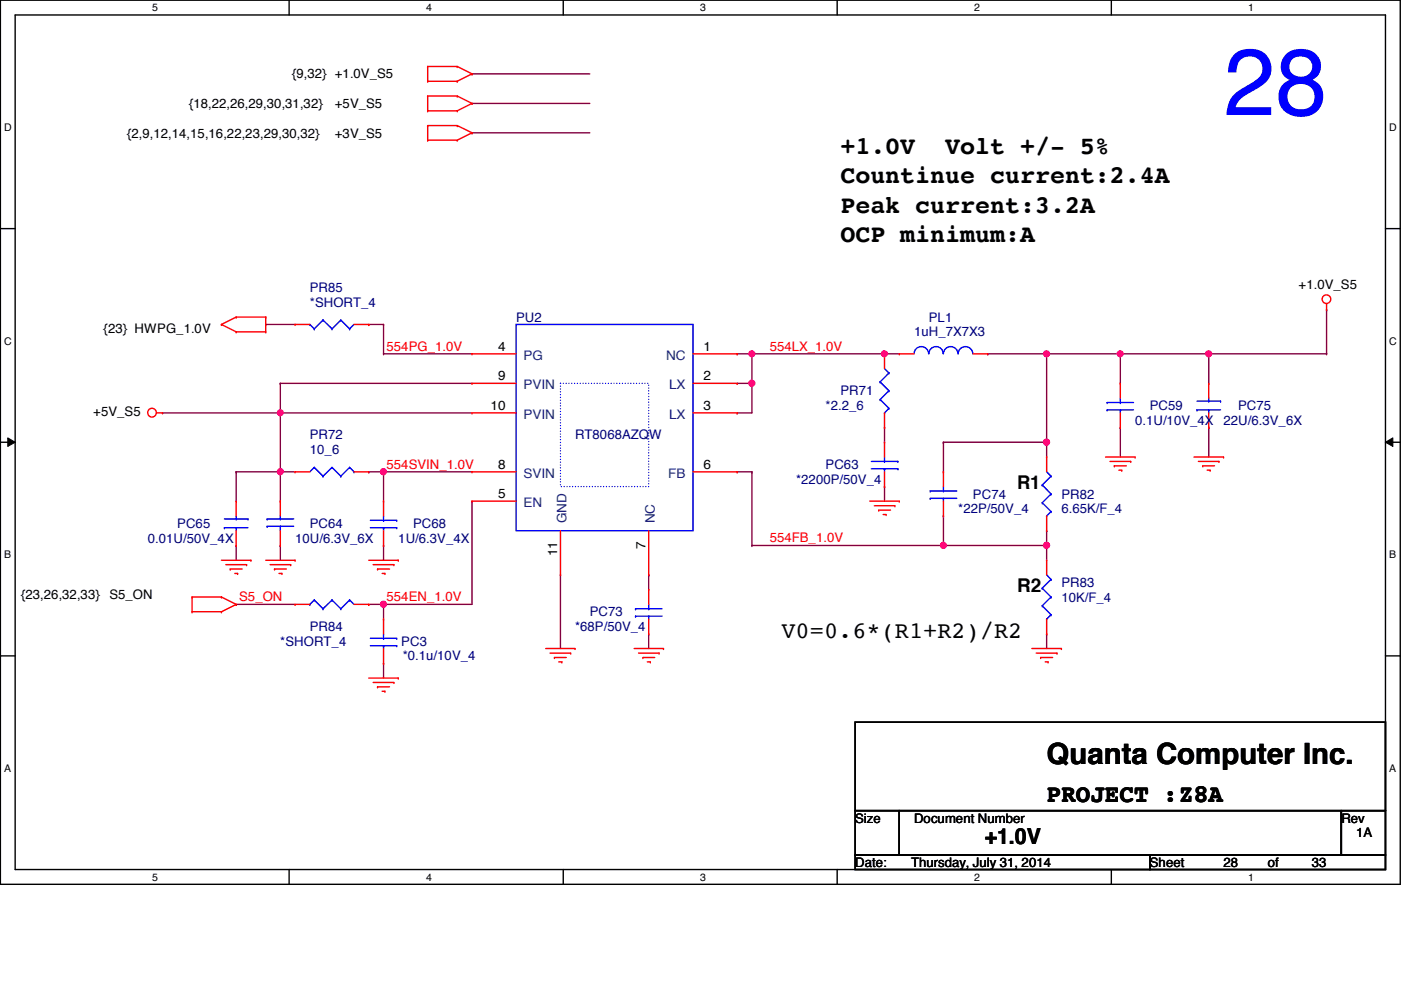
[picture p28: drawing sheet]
<svg xmlns="http://www.w3.org/2000/svg" width="297mm" height="210mm" viewBox="0 0 297 210" stroke-linecap="round" stroke-linejoin="round" font-family="sans-serif">
<defs><g id="words">
<text font-size="20" fill="#00f" x="259.4" y="24.4">28</text>
<text font-size="6.2" x="221.9" y="162">Quanta Computer Inc.</text>
<g font-size="5.3">
<text x="178.2" y="32.6">+1.0V</text>
<text x="200.4" y="32.6">Volt +/- 5%</text>
<text x="178.2" y="38.9">Countinue current:2.4A</text>
<text x="178.2" y="45.1">Peak current:3.2A</text>
<text x="178.2" y="51.4">OCP minimum:A</text>
<text x="221.9" y="170.1">PROJECT :Z8A</text>
</g>
<text font-size="5" x="165.7" y="135.2">V0=0.6*(R1+R2)/R2</text>
<text font-size="4.7" x="208.8" y="179">+1.0V</text>
<g font-size="4">
<text x="215.6" y="103.8">R1</text>
<text x="215.6" y="125.6">R2</text>
</g>
<g font-size="2.8">
<text x="61.9" y="16.6">{9,32} +1.0V_S5</text>
<text x="40.1" y="22.9">{18,22,26,29,30,31,32}</text>
<text x="71" y="22.9">+5V_S5</text>
<text x="27" y="29.2">{2,9,12,14,15,16,22,23,29,30,32}</text>
<text x="71" y="29.2">+3V_S5</text>
<text x="275.3" y="61.3">+1.0V_S5</text>
<text x="22" y="70.7">{23} HWPG_1.0V</text>
<text x="105.6" y="74.3">4</text>
<text x="149.1" y="74.3">1</text>
<text x="105.6" y="80.6">9</text>
<text x="149.1" y="80.6">2</text>
<text x="19.8" y="88.2">+5V_S5</text>
<text x="104" y="86.9">10</text>
<text x="149.1" y="86.9">3</text>
<text x="105.6" y="99.4">8</text>
<text x="149.1" y="99.4">6</text>
<text x="105.6" y="105.6">5</text>
<text x="118.1" y="117.9" transform="rotate(-90 118.1 117.9)">11</text>
<text x="136.9" y="116.3" transform="rotate(-90 136.9 116.3)">7</text>
<text x="4.5" y="126.9">{23,26,32,33}</text>
<text x="23.2" y="126.9">S5_ON</text>
<text x="181.3" y="174.4">Size</text>
<text x="193.8" y="174.4">Document Number</text>
<text x="284.4" y="174.4">Rev</text>
<text x="287.5" y="177.5">1A</text>
<text x="181.3" y="183.8">Date:</text>
<text x="193.2" y="183.8">Thursday, July 31, 2014</text>
<text x="243.8" y="183.8">Sheet</text>
<text x="259.4" y="183.8">28</text>
<text x="268.8" y="183.8">of</text>
<text x="278.1" y="183.8">33</text>
</g>
<g font-size="2.8" fill="#000080">
<text x="65.7" y="61.9">PR85</text>
<text x="65.7" y="65.1">*SHORT_4</text>
<text x="109.4" y="68.2">PU2</text>
<text x="193.8" y="71.3">1uH_7X7X3</text>
<text x="196.9" y="68.2">PL1</text>
<text x="178.2" y="83.8">PR71</text>
<text x="175" y="87">*2.2_6</text>
<text x="243.8" y="87">PC59</text>
<text x="262.5" y="87">PC75</text>
<text x="65.7" y="93.2">PR72</text>
<text x="121.9" y="93.2">RT8068AZQW</text>
<text x="240.7" y="90.1">0.1U/10V_4X</text>
<text x="259.4" y="90.1">22U/6.3V_6X</text>
<text x="65.7" y="96.3">10_6</text>
<text x="175" y="99.4">PC63</text>
<text x="168.8" y="102.6">*2200P/50V_4</text>
<text x="206.3" y="105.7">PC74</text>
<text x="225" y="105.7">PR82</text>
<text x="37.6" y="111.9">PC65</text>
<text x="65.7" y="111.9">PC64</text>
<text x="87.6" y="111.9">PC68</text>
<text x="203.2" y="108.8">*22P/50V_4</text>
<text x="225" y="108.8">6.65K/F_4</text>
<text x="31.3" y="115.1">0.01U/50V_4X</text>
<text x="62.6" y="115.1">10U/6.3V_6X</text>
<text x="84.5" y="115.1">1U/6.3V_4X</text>
<text x="225" y="124.4">PR83</text>
<text x="125" y="130.7">PC73</text>
<text x="225" y="127.6">10K/F_4</text>
<text x="59.4" y="136.9">*SHORT_4</text>
<text x="65.7" y="133.8">PR84</text>
<text x="85.1" y="136.9">PC3</text>
<text x="121.9" y="133.8">*68P/50V_4</text>
<text x="85.4" y="140">*0.1u/10V_4</text>
</g>
<g font-size="2.8" fill="#f00">
<text x="82" y="74.4">554PG_1.0V</text>
<text x="163.2" y="74.4">554LX_1.0V</text>
<text x="82" y="99.4">554SVIN_1.0V</text>
<text x="163.2" y="115">554FB_1.0V</text>
<text x="50.7" y="127.5">S5_ON</text>
<text x="82" y="127.5">554EN_1.0V</text>
</g>
<g font-size="2.8" fill="#004080">
<text x="111" y="76.3">PG</text>
<text x="141.2" y="76.3">NC</text>
<text x="111" y="82.6">PVIN</text>
<text x="141.9" y="82.6">LX</text>
<text x="111" y="88.8">PVIN</text>
<text x="141.9" y="88.8">LX</text>
<text x="111" y="101.3">SVIN</text>
<text x="141.7" y="101.3">FB</text>
<text x="111" y="107.5">EN</text>
<text x="120.1" y="111" transform="rotate(-90 120.1 111)">GND</text>
<text x="138.9" y="111" transform="rotate(-90 138.9 111)">NC</text>
</g>
<g font-size="2.2">
<text x="32.3" y="2.4">5</text>
<text x="90.3" y="2.4">4</text>
<text x="148.5" y="2.4">3</text>
<text x="206.5" y="2.4">2</text>
<text x="264.7" y="2.4">1</text>
<text x=".9" y="27.8">D</text>
<text x="294.6" y="27.8">D</text>
<text x=".9" y="73.1">C</text>
<text x="294.6" y="73.1">C</text>
<text x=".9" y="118.4">B</text>
<text x="294.6" y="118.4">B</text>
<text x=".9" y="163.7">A</text>
<text x="294.6" y="163.7">A</text>
<text x="32.3" y="186.7">5</text>
<text x="90.3" y="186.7">4</text>
<text x="148.5" y="186.7">3</text>
<text x="206.5" y="186.7">2</text>
<text x="264.7" y="186.7">1</text>
</g>
</g></defs>
<path d="M.1 0h296.8v187.5h-296.8zM3.2 3.2h290.5v181.2h-290.5z" fill="none" stroke="#000" stroke-width=".3"/>
<g fill="#fff">
<path d="M32.3 .4h1.1v2.4h-1.1z"/>
<path d="M32.3 184.7h1.1v2.5h-1.1z"/>
</g>
<path d="M61.3 0v3.2M61.3 184.4v3.1" fill="none" stroke="#000" stroke-width=".3"/>
<g fill="#fff">
<path d="M90.3 .4h1.2v2.4h-1.2z"/>
<path d="M90.3 184.7h1.2v2.5h-1.2z"/>
</g>
<path d="M119.4 0v3.2M119.4 184.4v3.1" fill="none" stroke="#000" stroke-width=".3"/>
<g fill="#fff">
<path d="M148.5 .4h1.1v2.4h-1.1z"/>
<path d="M148.5 184.7h1.1v2.5h-1.1z"/>
</g>
<path d="M177.5 0v3.2M177.5 184.4v3.1" fill="none" stroke="#000" stroke-width=".3"/>
<g fill="#fff">
<path d="M206.5 .4h1.2v2.4h-1.2z"/>
<path d="M206.5 184.7h1.2v2.5h-1.2z"/>
</g>
<path d="M235.6 0v3.2M235.6 184.4v3.1" fill="none" stroke="#000" stroke-width=".3"/>
<g fill="#fff">
<path d="M264.7 .4h1.2v2.4h-1.2z"/>
<path d="M264.7 184.7h1.2v2.5h-1.2z"/>
<path d="M.9 25.8h1.6v2.5h-1.6z"/>
<path d="M294.6 25.8h1.5v2.5h-1.5z"/>
<path d="M.9 71.1h1.6v2.5h-1.6z"/>
<path d="M294.6 71.1h1.5v2.5h-1.5z"/>
</g>
<path d="M.1 48.5h3.1M293.7 48.5h3.2" fill="none" stroke="#000" stroke-width=".3"/>
<g fill="#fff">
<path d="M.9 116.4h1.4v2.5h-1.4z"/>
<path d="M294.6 116.4h1.4v2.5h-1.4z"/>
</g>
<path d="M.1 93.8h3.1M293.7 93.8h3.2" fill="none" stroke="#000" stroke-width=".3"/>
<path d="M1.6 92.8l1.6 1-1.6 .9zM293.7 93.8l1.6-1v1.9z" fill="#000"/>
<path d="M1.6 92.8l1.6 1-1.6 .9zM293.7 93.8l1.6-1v1.9z" fill="none" stroke="#000" stroke-width=".21"/>
<g fill="#fff">
<path d="M.9 161.7h1.5v2.5h-1.5z"/>
<path d="M294.6 161.7h1.4v2.5h-1.4z"/>
</g>
<path d="M.1 139.1h3.1M293.7 139.1h3.2" fill="none" stroke="#000" stroke-width=".3"/>
<path d="M159.4 75h.1M159.4 75v6.3" fill="none" stroke="#800040" stroke-width=".3"/>
<circle cx="159.4" cy="75" r=".61" fill="#f0f"/>
<circle cx="159.4" cy="75" r=".61" fill="none" stroke="#f0f" stroke-width=".3"/>
<g fill="none" stroke="#800040" stroke-width=".3">
<path d="M78.2 68.8h.1M78.2 68.8h3.1M237.5 75h.1M237.5 75v6.3M256.3 75h.1M256.3 75v6.3M200 93.8h.1M200 93.8h21.9M200 93.8v6.2M221.9 93.8h.1M221.9 93.8v3.1M237.5 90.6h.1"/>
<path d="M237.5 90.6v6.3M256.3 90.6h.1M256.3 90.6v6.3"/>
</g>
<circle cx="221.9" cy="93.7" r=".62" fill="#f0f"/>
<circle cx="221.9" cy="93.7" r=".62" fill="none" stroke="#f0f" stroke-width=".3"/>
<path d="M187.5 75h.1M187.5 75h3.2M81.3 115.7h.1M81.3 115.7v3.1" fill="none" stroke="#800040" stroke-width=".3"/>
<circle cx="187.5" cy="75" r=".61" fill="#f0f"/>
<circle cx="187.5" cy="75" r=".61" fill="none" stroke="#f0f" stroke-width=".3"/>
<path d="M156.3 75h.1M156.3 75h3.1M159.4 81.3h.1M159.4 81.3v6.2" fill="none" stroke="#800040" stroke-width=".3"/>
<circle cx="159.4" cy="81.3" r=".62" fill="#f0f"/>
<circle cx="159.4" cy="81.3" r=".62" fill="none" stroke="#f0f" stroke-width=".3"/>
<path d="M156.3 81.3h.1M156.3 81.3h3.1M221.9 115.7h.1M221.9 115.7v3.1" fill="none" stroke="#800040" stroke-width=".3"/>
<circle cx="221.9" cy="115.6" r=".62" fill="#f0f"/>
<circle cx="221.9" cy="115.6" r=".62" fill="none" stroke="#f0f" stroke-width=".3"/>
<path d="M59.4 87.5h.1M59.4 87.5v12.5" fill="none" stroke="#800040" stroke-width=".3"/>
<circle cx="59.4" cy="100" r=".6" fill="#f0f"/>
<circle cx="59.4" cy="100" r=".6" fill="none" stroke="#f0f" stroke-width=".3"/>
<circle cx="59.4" cy="87.5" r=".59" fill="#f0f"/>
<circle cx="59.4" cy="87.5" r=".59" fill="none" stroke="#f0f" stroke-width=".3"/>
<path d="M221.9 75h.1M221.9 75h15.6M59.4 87.5h.1M59.4 87.5h40.7M156.3 87.5h.1M156.3 87.5h3.1" fill="none" stroke="#800040" stroke-width=".3"/>
<circle cx="237.5" cy="75" r=".61" fill="#f0f"/>
<circle cx="237.5" cy="75" r=".61" fill="none" stroke="#f0f" stroke-width=".3"/>
<circle cx="221.9" cy="75" r=".61" fill="#f0f"/>
<circle cx="221.9" cy="75" r=".61" fill="none" stroke="#f0f" stroke-width=".3"/>
<path d="M59.4 81.3h.1M59.4 81.3h40.7M50.1 100h.1M50.1 100v6.3M81.3 100h.1M81.3 100h18.8M81.3 100v6.3M221.9 134.4h.1M221.9 134.4v3.1" fill="none" stroke="#800040" stroke-width=".3"/>
<circle cx="81.3" cy="100" r=".62" fill="#f0f"/>
<circle cx="81.3" cy="100" r=".62" fill="none" stroke="#f0f" stroke-width=".3"/>
<g fill="none" stroke="#800040" stroke-width=".3">
<path d="M100.1 15.7h.1M100.1 15.7h24.9M100.1 21.9h.1M100.1 28.2h.1M100.1 21.9h24.9M100.1 28.2h24.9M81.3 68.8h.1M81.3 75h.1M81.3 68.8v6.2M81.3 75h18.8M237.5 75h.1M237.5 75h43.8"/>
<path d="M281.3 65.7h.1M281.3 75h.1M281.3 65.7v9.3M50.1 100h.1M50.1 115.7h.1M50.1 100h12.5M50.1 115.7v3.1M59.4 100h.1M59.4 115.7h.1M59.4 100v6.3M59.4 115.7v3.1M78.2 100h.1"/>
<path d="M78.2 100h3.1"/>
</g>
<circle cx="256.3" cy="75" r=".61" fill="#f0f"/>
<circle cx="256.3" cy="75" r=".61" fill="none" stroke="#f0f" stroke-width=".3"/>
<g fill="none" stroke="#800040" stroke-width=".3">
<path d="M34.5 87.5h24.9M59.4 87.5h.1M59.4 81.3h.1M59.4 81.3v6.2M81.3 128.1h.1M81.3 128.1v3.2M81.3 128.1h18.8M118.8 121.9h.1M118.8 121.9v15.6M137.5 134.4h.1M137.5 121.9h.1M137.5 121.9v3.1"/>
<path d="M137.5 134.4v3.1M81.3 140.6h.1M81.3 140.6v3.2"/>
</g>
<circle cx="81.3" cy="128.1" r=".62" fill="#f0f"/>
<circle cx="81.3" cy="128.1" r=".62" fill="none" stroke="#f0f" stroke-width=".3"/>
<g fill="none" stroke="#800040" stroke-width=".3">
<path d="M159.4 75h.1M159.4 75h28.1M209.4 75h.1M209.4 75h12.5M221.9 75h.1M221.9 75v18.8M187.5 90.6h.1M187.5 90.6v3.2M100.1 106.3h.1M100.1 106.3v21.8M156.3 100h.1M156.3 100h3.1"/>
<path d="M159.4 100h.1M159.4 115.7h.1M159.4 100v15.7M187.5 103.2h.1M187.5 103.2v3.1M200 115.7h.1M200 109.4h.1M200 109.4v6.3M221.9 112.5h.1M221.9 112.5v3.2h-62.5M50.1 128.1h.1M50.1 128.1h12.5"/>
<path d="M78.2 128.1h.1M78.2 128.1h3.1"/>
</g>
<circle cx="200" cy="115.6" r=".6" fill="#f0f"/>
<circle cx="200" cy="115.6" r=".6" fill="none" stroke="#f0f" stroke-width=".3"/>
<path d="M56.3 68.8h.1M56.3 68.8h6.3" fill="none" stroke="#800040" stroke-width=".3"/>
<g fill="none" stroke="#f00" stroke-width=".3">
<path d="M90.7 17.2h.1M90.7 14.1h.1M90.7 17.2h6.2M90.7 14.1v3.1M90.7 14.1h6.2M96.9 17.2h.1M96.9 14.1h.1M96.9 14.1l3.2 1.6M100.1 15.7h.1M100.1 15.7l-3.2 1.5M90.7 23.5h.1M90.7 20.4h.1"/>
<path d="M90.7 29.7h.1M90.7 26.6h.1M90.7 20.4v3.1M90.7 26.6v3.1M90.7 23.5h6.2M90.7 20.4h6.2M90.7 29.7h6.2M90.7 26.6h6.2M96.9 23.5h.1M96.9 20.4h.1M96.9 29.7h.1M96.9 26.6h.1"/>
<path d="M96.9 20.4l3.2 1.5M96.9 26.6l3.2 1.6M100.1 21.9h.1M100.1 28.2h.1M100.1 21.9l-3.2 1.6M100.1 28.2l-3.2 1.5M46.9 68.8h.1M46.9 68.8l3.2 1.6M50.1 67.2h.1M50.1 70.4h.1M50.1 67.2l-3.2 1.6M50.1 67.2h6.2"/>
<path d="M50.1 70.4h6.2M56.3 67.2h.1M56.3 70.4h.1M56.3 67.2v3.2M62.6 68.8h.1M62.6 68.8h3.1M75.1 68.8h3.1M78.2 68.8h.1M100.1 75h.1M100.1 75h9.3M146.9 75h9.4M156.3 75h.1"/>
<path d="M187.5 75h.1M187.5 75v3.1M190.7 75h.1M190.7 75h3.1M206.3 75h3.1M209.4 75h.1M281.3 65.7h.1M281.3 64.4v1.3M33.2 87.5h1.3M34.5 87.5h.1M100.1 81.3h.1M100.1 87.5h.1"/>
<path d="M100.1 87.5h9.3M100.1 81.3h9.3M146.9 87.5h9.4M146.9 81.3h9.4M156.3 81.3h.1M156.3 87.5h.1M187.5 90.6h.1M187.5 93.8h.1M187.5 87.5v3.1M187.5 93.8v3.1M221.9 96.9h.1M221.9 96.9v3.1"/>
<path d="M234.4 96.9h6.3M235.3 97.8h4.4M236.3 98.8h.1M236.3 98.8h2.5M237.2 99.7h.6M237.5 90.6h.1M237.5 81.3h.1M237.5 81.3v3.1M237.5 87.5v3.1M237.8 99.7h.1M239.7 97.8h.1M240.7 96.9h.1"/>
<path d="M253.1 96.9h6.3M254.1 97.8h4.3M255 98.8h.1M255 98.8h2.5M255.9 99.7h.7M256.3 81.3h.1M256.3 90.6h.1M256.3 81.3v3.1M256.3 87.5v3.1M256.6 99.7h.1M258.4 97.8h.1M259.4 96.9h.1"/>
<path d="M46.9 118.8h6.3M47.9 119.7h4.4M50.1 106.3h.1M50.1 115.7h.1M50.1 106.3v3.1M50.1 112.5v3.2M52.3 119.7h.1M53.2 118.8h.1M56.3 118.8h6.3M57.3 119.7h4.3M59.4 106.3h.1M59.4 115.7h.1"/>
<path d="M59.4 106.3v3.1M59.4 112.5v3.2M61.6 119.7h.1M62.6 118.8h.1M62.6 100h.1M62.6 100h3.1M75.1 100h3.1M78.2 100h.1M78.2 118.8h6.3M79.1 119.7h4.4M81.3 115.7h.1M81.3 106.3h.1"/>
<path d="M81.3 106.3v3.1M81.3 112.5v3.2M83.5 119.7h.1M84.5 118.8h.1M100.1 100h.1M100.1 106.3h.1M100.1 106.3h9.3M100.1 100h9.3M118.8 112.5v9.4M137.5 112.5v9.4M146.9 100h9.4M156.3 100h.1"/>
<path d="M184.4 106.3h6.3M185.4 107.2h4.3M186.3 108.2h.1M186.3 108.2h2.5M187.2 109.1h.7M187.5 103.2h.1M187.5 100v3.2M187.9 109.1h.1M189.7 107.2h.1M190.7 106.3h.1M200 109.4h.1M200 100h.1"/>
<path d="M200 100v3.2M200 106.3v3.1M221.9 112.5h.1M221.9 118.8h.1M221.9 109.4v3.1M221.9 118.8v3.1M40.7 126.6h.1M40.7 129.7h.1M40.7 126.6h6.2M40.7 126.6v3.1M40.7 129.7h6.2M46.9 126.6h.1"/>
<path d="M46.9 129.7h.1M46.9 126.6l3.2 1.5M48.8 120.6h.1M48.8 120.6h2.5M49.8 121.6h.6M50.1 128.1h.1M50.1 128.1l-3.2 1.6M50.4 121.6h.1M58.2 120.6h.1M58.2 120.6h2.5M59.1 121.6h.7M59.8 121.6h.1"/>
<path d="M62.6 128.1h.1M62.6 128.1h3.1M75.1 128.1h3.1M78.2 128.1h.1M80 120.6h.1M80 120.6h2.6M81 121.6h.6M81.3 131.3h.1M81.3 131.3v3.1M81.3 137.5v3.1M81.6 121.6h.1M115.7 137.5h6.2"/>
<path d="M116.6 138.5h4.4M117.6 139.4h.1M117.6 139.4h2.5M118.8 121.9h.1M121 138.5h.1M121.9 137.5h.1M134.4 137.5h6.3M135.4 138.5h4.3M136.3 139.4h.1M136.3 139.4h2.5M137.5 134.4h.1M137.5 125h.1"/>
<path d="M137.5 121.9h.1M137.5 125v3.1M137.5 131.3v3.1M139.7 138.5h.1M140.7 137.5h.1M218.8 137.5h6.2M219.7 138.5h4.4M220.6 139.4h.1M220.6 139.4h2.6M221.9 134.4h.1M221.9 131.3v3.1M224.1 138.5h.1"/>
<path d="M225 137.5h.1M78.2 143.8h6.3M79.1 144.7h4.4M80 145.6h.1M80 145.6h2.6M81 146.6h.6M81.3 140.6h.1M81.6 146.6h.1M83.5 144.7h.1M84.5 143.8h.1M118.5 140.3h.6M119.1 140.3h.1"/>
<path d="M137.2 140.3h.7M137.9 140.3h.1M221.6 140.3h.6M222.2 140.3h.1"/>
<circle cx="281.2" cy="63.4" r=".91"/>
<circle cx="32.2" cy="87.5" r=".93"/>
</g>
<path d="M181.3 153.1h112.4v18.8h-112.4zM181.3 171.9h9.4v9.4h-9.4zM190.7 171.9h93.7v9.4h-93.7zM284.4 171.9h9.3v9.4h-9.3zM181.3 181.3h62.5v3.1h-62.5zM243.8 181.3h49.9v3.1h-49.9z" fill="none" stroke="#000" stroke-width=".3"/>
<g fill="none" stroke="#00f" stroke-width=".3">
<path d="M65.7 68.8h.1M65.7 68.8l.9 .9M66.6 69.7h.1M68.5 67.9h.1M68.5 67.9l1.9 1.8M68.5 67.9l-1.9 1.8M70.4 69.7h.1M72.3 67.9h.1M72.3 67.9l1.8 1.8M72.3 67.9l-1.9 1.8M74.1 69.7h.1M75.1 68.8l-1 .9"/>
<path d="M109.4 68.8h37.5v43.7h-37.5zM187.5 78.1l1 1M188.5 79.1h.1M188.5 79.1l-1.9 1.9M193.8 75a1.55 1.55 0 0 1 1.5-1.5 1.55 1.55 0 0 1 1.6 1.5 1.55 1.55 0 0 1 1.5-1.5 1.55 1.55 0 0 1 1.6 1.5M200 75a1.55 1.55 0 0 1 1.6-1.5 1.55 1.55 0 0 1 1.5 1.5M203.2 75a1.55 1.55 0 0 1 1.5-1.5 1.55 1.55 0 0 1 1.5 1.5M66.6 99.1h.1M66.6 99.1l-.9 .9M66.6 99.1l1.9 1.9M70.4 99.1h.1M70.4 99.1l-1.9 1.9"/>
<path d="M70.4 99.1l1.9 1.9M74.1 99.1h.1M74.1 99.1l-1.8 1.9M74.1 99.1l1 .9M184.7 97.8h5.7M184.7 99.4h5.7M186.6 81h.1M186.6 84.7h.1M186.6 81l1.9 1.8M186.6 84.7l1.9 1.9M187.5 87.5h.1M187.5 99.4h.1"/>
<path d="M187.5 97.8h.1M187.5 96.9v.9M187.5 99.4v.6M188.5 82.8h.1M188.5 86.6h.1M188.5 82.8l-1.9 1.9M188.5 86.6l-1 .9M190.4 97.8h.1M190.4 99.4h.1M234.7 85.3h.1M234.7 86.9h.1M234.7 86.9h5.6"/>
<path d="M234.7 85.3h5.6M237.5 86.9h.1M237.5 85.3h.1M237.5 84.4v.9M237.5 86.9v.6M253.8 86.9h.1M253.8 86.9h5M253.8 85h5M256.3 85h.1M256.3 86.9h.1M256.3 84.4v.6M256.3 86.9v.6"/>
<path d="M258.8 85h.1M47.6 111.9h.1M47.6 111.9h5M47.6 110h5M50.1 110h.1M50.1 111.9h.1M50.1 109.4v.6M50.1 111.9v.6M52.6 110h.1M56.6 111.6h.1M56.6 110h.1M56.6 110h5.7"/>
<path d="M56.6 111.6h5.7M59.4 110h.1M59.4 111.6h.1M59.4 109.4v.6M59.4 111.6v.9M68.5 101h.1M72.3 101h.1M75.1 100h.1M78.5 111.9h5.6M78.5 110.3h5.6M81.3 111.9h.1M81.3 110.3h.1"/>
<path d="M81.3 109.4v.9M81.3 111.9v.6M84.1 110.3h.1M84.1 111.9h.1M197.2 104.1h.1M197.2 105.7h.1M197.2 104.1h5.7M197.2 105.7h5.7M200 105.7h.1M200 104.1h.1M200 103.2v.9M200 105.7v.6"/>
<path d="M221 102.8h.1M221 106.6h.1M221 102.8l1.8 1.9M221 106.6l1.8 1.9M221.9 109.4h.1M221.9 100l.9 1M222.8 101h.1M222.8 104.7h.1M222.8 108.5h.1M222.8 101l-1.8 1.8M222.8 104.7l-1.8 1.9M222.8 108.5l-.9 .9"/>
<path d="M65.7 128.1h.1M66.6 127.2h.1M66.6 127.2l1.9 1.9M66.6 127.2l-.9 .9M68.5 129.1h.1M70.4 127.2h.1M70.4 127.2l1.9 1.9M70.4 127.2l-1.9 1.9M72.3 129.1h.1M74.1 127.2h.1M74.1 127.2l1 .9M74.1 127.2l-1.8 1.9"/>
<path d="M78.5 135.3h5.6M78.5 136.9h5.6M81.3 136.9h.1M81.3 135.3h.1M81.3 134.4v.9M81.3 136.9v.6M84.1 135.3h.1M84.1 136.9h.1M134.7 129.1h.1M134.7 130.6h.1M134.7 129.1h5.7M134.7 130.6h5.7"/>
<path d="M137.5 130.6h.1M137.5 129.1h.1M137.5 128.1v1M137.5 130.6v.7M221 124.7h.1M221 128.4h.1M221 124.7l1.8 1.9M221 128.4l1.8 1.9M221.9 131.3h.1M221.9 121.9l.9 1M222.8 122.9h.1M222.8 126.6h.1"/>
<path d="M222.8 130.3h.1M222.8 122.9l-1.8 1.8M222.8 126.6l-1.8 1.8M222.8 130.3l-.9 1"/>
</g>
<path d="M118.8 81.3h18.7v21.9h-18.7z" fill="none" stroke="#00f" stroke-width=".3" stroke-dasharray="0 .6"/>
<circle cx="159.4" cy="75" r=".61" fill="#f0f"/>
<circle cx="159.4" cy="75" r=".61" fill="none" stroke="#f0f" stroke-width=".3"/>
<circle cx="221.9" cy="93.7" r=".62" fill="#f0f"/>
<circle cx="221.9" cy="93.7" r=".62" fill="none" stroke="#f0f" stroke-width=".3"/>
<circle cx="187.5" cy="75" r=".61" fill="#f0f"/>
<circle cx="187.5" cy="75" r=".61" fill="none" stroke="#f0f" stroke-width=".3"/>
<circle cx="159.4" cy="81.3" r=".62" fill="#f0f"/>
<circle cx="159.4" cy="81.3" r=".62" fill="none" stroke="#f0f" stroke-width=".3"/>
<circle cx="221.9" cy="115.6" r=".62" fill="#f0f"/>
<circle cx="221.9" cy="115.6" r=".62" fill="none" stroke="#f0f" stroke-width=".3"/>
<circle cx="59.4" cy="100" r=".6" fill="#f0f"/>
<circle cx="59.4" cy="100" r=".6" fill="none" stroke="#f0f" stroke-width=".3"/>
<circle cx="59.4" cy="87.5" r=".59" fill="#f0f"/>
<circle cx="59.4" cy="87.5" r=".59" fill="none" stroke="#f0f" stroke-width=".3"/>
<circle cx="237.5" cy="75" r=".61" fill="#f0f"/>
<circle cx="237.5" cy="75" r=".61" fill="none" stroke="#f0f" stroke-width=".3"/>
<circle cx="221.9" cy="75" r=".61" fill="#f0f"/>
<circle cx="221.9" cy="75" r=".61" fill="none" stroke="#f0f" stroke-width=".3"/>
<circle cx="81.3" cy="100" r=".62" fill="#f0f"/>
<circle cx="81.3" cy="100" r=".62" fill="none" stroke="#f0f" stroke-width=".3"/>
<circle cx="256.3" cy="75" r=".61" fill="#f0f"/>
<circle cx="256.3" cy="75" r=".61" fill="none" stroke="#f0f" stroke-width=".3"/>
<circle cx="81.3" cy="128.1" r=".62" fill="#f0f"/>
<circle cx="81.3" cy="128.1" r=".62" fill="none" stroke="#f0f" stroke-width=".3"/>
<circle cx="200" cy="115.6" r=".6" fill="#f0f"/>
<circle cx="200" cy="115.6" r=".6" fill="none" stroke="#f0f" stroke-width=".3"/>
<use href="#words"/>
</svg>
